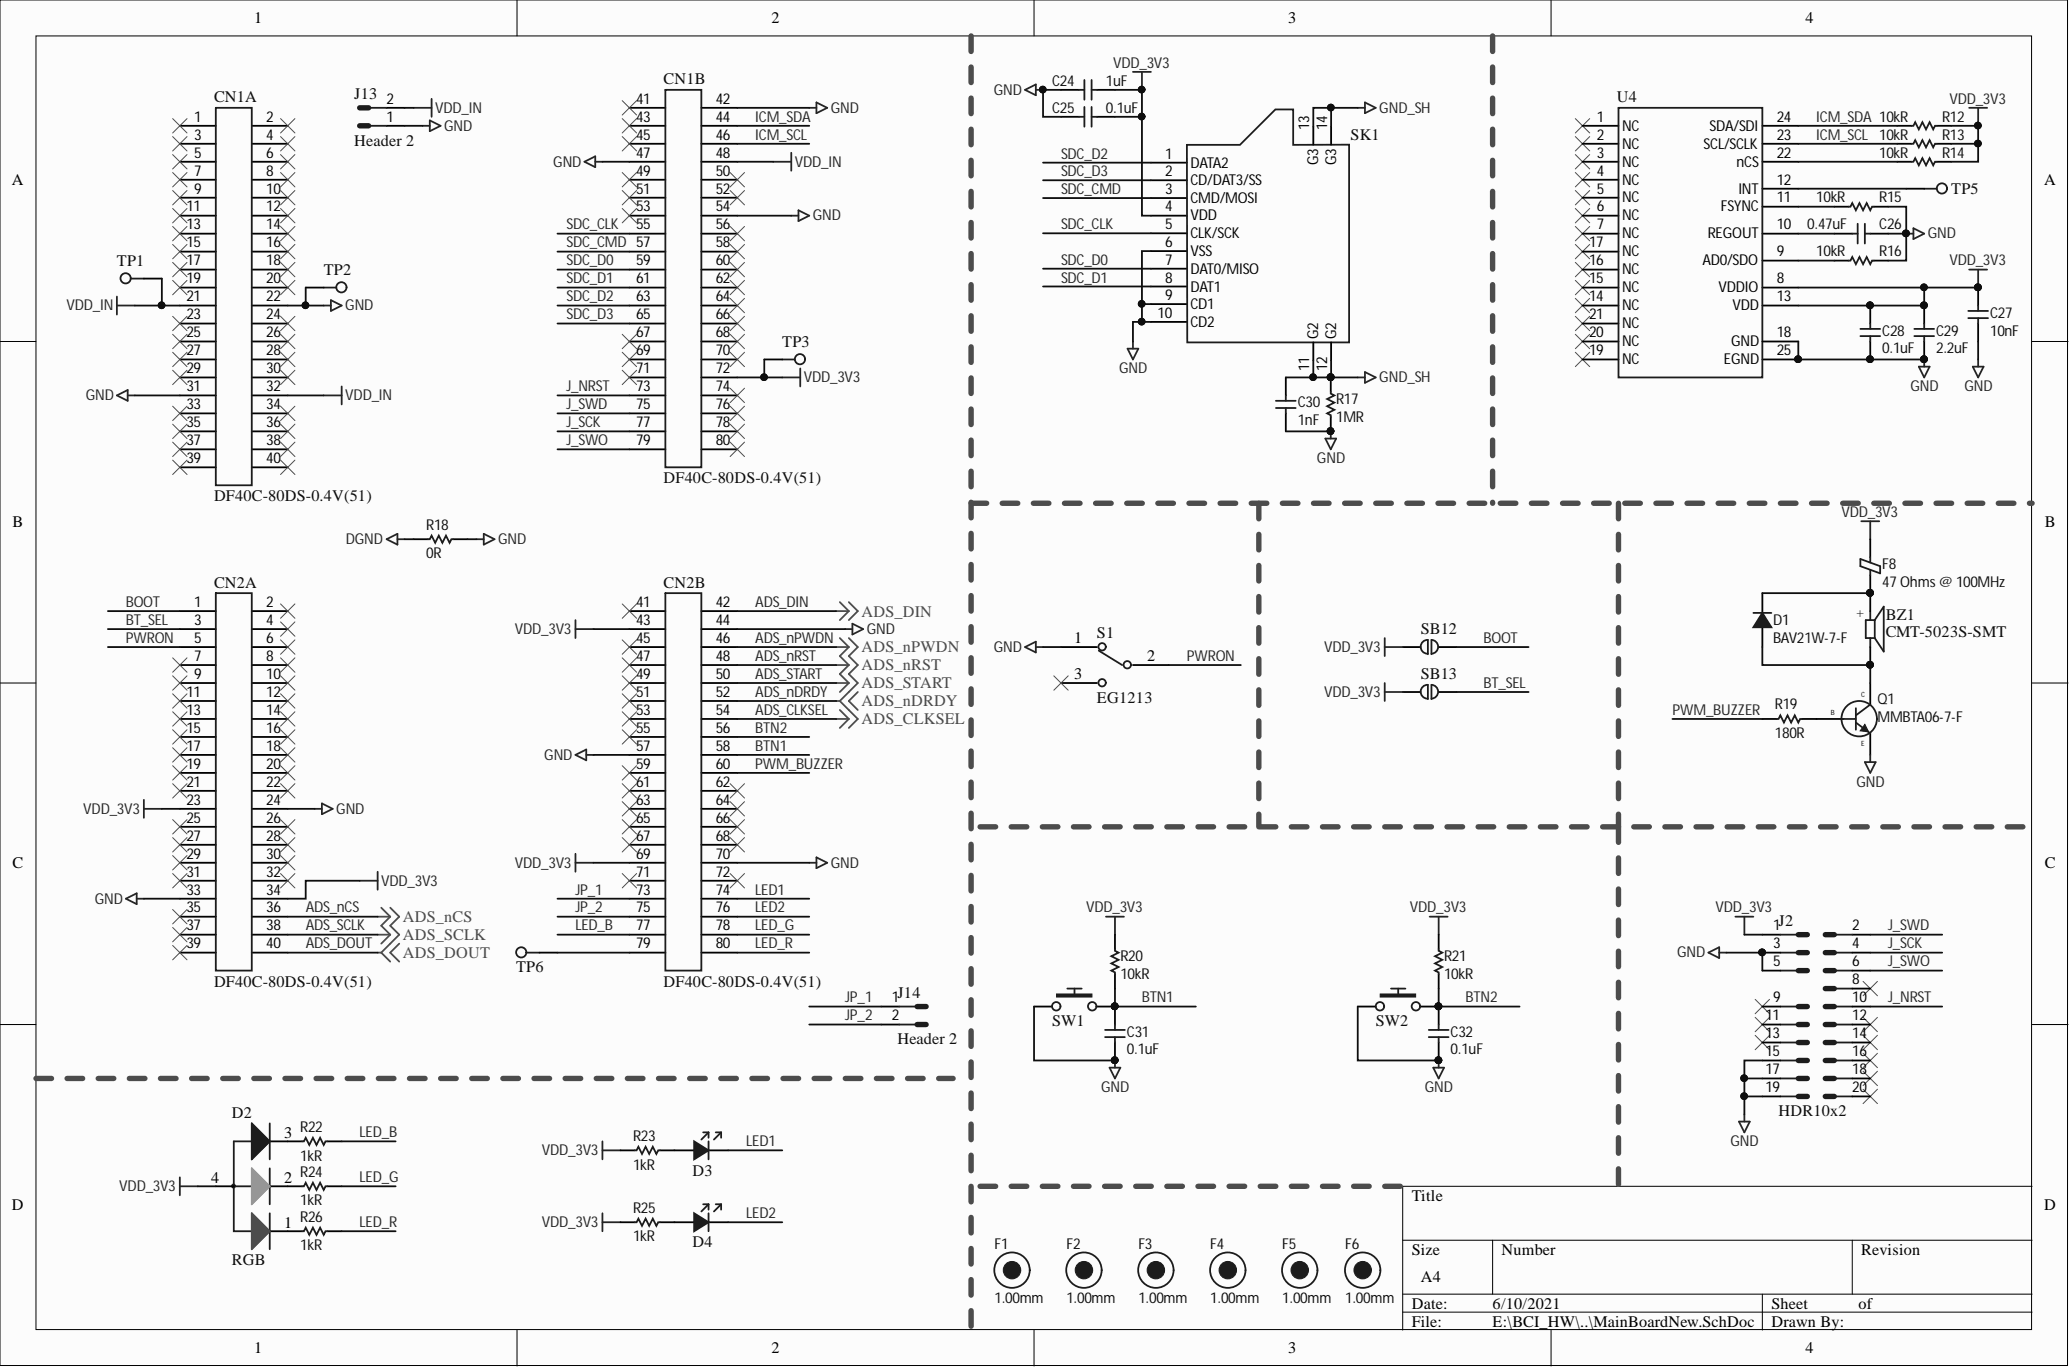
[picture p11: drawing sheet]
<svg xmlns="http://www.w3.org/2000/svg" width="292mm" height="193mm" viewBox="0 0 292 193" stroke-linecap="round" stroke-linejoin="round" font-family="sans-serif">
<defs><g id="words">
<g font-size="2.3">
<text x="35.9" y="3.3">1</text>
<text x="108.9" y="3.3">2</text>
<text x="181.8" y="3.3">3</text>
<text x="254.8" y="3.3">4</text>
<text x="1.7" y="26.1">A</text>
<text x="288.4" y="26.1">A</text>
<text x="1.8" y="74.3">B</text>
<text x="288.5" y="74.3">B</text>
<text x="151.6" y="90.8">1</text>
<text x="151.6" y="95.8">3</text>
<text x="161.9" y="93.3">2</text>
<text x="1.8" y="122.5">C</text>
<text x="288.5" y="122.5">C</text>
<text x="40.1" y="160.5">3</text>
<text x="29.8" y="166.8">4</text>
<text x="40.1" y="166.8">2</text>
<text x="1.7" y="170.6">D</text>
<text x="40.1" y="173.2">1</text>
<text x="199.2" y="169.4">Title</text>
<text x="288.4" y="170.6">D</text>
<text x="199.2" y="177">Size</text>
<text x="211.9" y="177">Number</text>
<text x="262.6" y="177">Revision</text>
<text x="199.2" y="184.6">Date:</text>
<text x="200.5" y="180.8">A4</text>
<text x="210.6" y="184.6">6/10/2021</text>
<text x="250" y="184.6">Sheet</text>
<text x="262.3" y="184.6">of</text>
<text x="35.9" y="190.9">1</text>
<text x="108.9" y="190.9">2</text>
<text x="181.8" y="190.9">3</text>
<text x="199.2" y="187.1">File:</text>
<text x="210.6" y="187.1">E:\BCI_HW\..\MainBoardNew.SchDoc</text>
<text x="250" y="187.1">Drawn By:</text>
<text x="254.8" y="190.9">4</text>
</g>
<g font-size="2.3" fill="#0e0e0e">
<text x="93.6" y="11.9">CN1B</text>
<text x="30.2" y="14.4">CN1A</text>
<text x="50" y="13.9">J13</text>
<text x="228.1" y="14.4">U4</text>
<text x="50" y="20.5">Header 2</text>
<text x="190.6" y="19.8">SK1</text>
<text x="275.3" y="27.4">TP5</text>
<text x="16.5" y="37.5">TP1</text>
<text x="45.7" y="38.8">TP2</text>
<text x="110.4" y="48.9">TP3</text>
<text x="30.2" y="70.7">DF40C-80DS-0.4V(51)</text>
<text x="93.6" y="68.2">DF40C-80DS-0.4V(51)</text>
<text x="30.2" y="82.9">CN2A</text>
<text x="93.6" y="82.9">CN2B</text>
<text x="200.5" y="89.5">SB12</text>
<text x="266.1" y="87.4">BZ1</text>
<text x="266.1" y="89.9">CMT-5023S-SMT</text>
<text x="154.8" y="90">S1</text>
<text x="200.5" y="95.8">SB13</text>
<text x="154.8" y="99.1">EG1213</text>
<text x="251" y="130.6">J2</text>
<text x="72.8" y="137.2">TP6</text>
<text x="30.2" y="139.2">DF40C-80DS-0.4V(51)</text>
<text x="93.6" y="139.2">DF40C-80DS-0.4V(51)</text>
<text x="126.6" y="140.7">J14</text>
<text x="126.6" y="147.3">Header 2</text>
<text x="148.5" y="144.8">SW1</text>
<text x="194.1" y="144.8">SW2</text>
<text x="32.7" y="157.7">D2</text>
<text x="251" y="157.5">HDR10x2</text>
<text x="97.7" y="165.8">D3</text>
<text x="32.7" y="178.5">RGB</text>
<text x="97.7" y="176">D4</text>
</g>
<g font-size="2.3" fill="#4c4c4c">
<text x="121.6" y="87">ADS_DIN</text>
<text x="121.6" y="92">ADS_nPWDN</text>
<text x="121.6" y="94.6">ADS_nRST</text>
<text x="121.6" y="97.1">ADS_START</text>
<text x="121.6" y="99.6">ADS_nDRDY</text>
<text x="121.6" y="102.2">ADS_CLKSEL</text>
<text x="56.8" y="130.1">ADS_nCS</text>
<text x="56.8" y="132.6">ADS_SCLK</text>
<text x="56.8" y="135.1">ADS_DOUT</text>
</g>
<g font-size="2.1" fill="#262626">
<text x="157.1" y="9.5">VDD_3V3</text>
<text x="61.4" y="15.9">VDD_IN</text>
<text x="106.6" y="17.2">ICM_SDA</text>
<text x="117.2" y="15.9">GND</text>
<text x="140.2" y="13.4">GND</text>
<text x="194.6" y="15.9">GND_SH</text>
<text x="256.3" y="17.2">ICM_SDA 10kR</text>
<text x="275.1" y="14.6">VDD_3V3</text>
<text x="62.7" y="18.4">GND</text>
<text x="78.1" y="23.5">GND</text>
<text x="106.6" y="19.7">ICM_SCL</text>
<text x="112.2" y="23.5">VDD_IN</text>
<text x="149.7" y="22.4">SDC_D2</text>
<text x="256.3" y="19.7">ICM_SCL 10kR</text>
<text x="149.7" y="24.8">SDC_D3</text>
<text x="149.7" y="27.4">SDC_CMD</text>
<text x="79.9" y="32.4">SDC_CLK</text>
<text x="79.9" y="34.9">SDC_CMD 57</text>
<text x="114.7" y="31.1">GND</text>
<text x="149.7" y="32.4">SDC_CLK</text>
<text x="272" y="33.6">GND</text>
<text x="79.9" y="37.4">SDC_D0</text>
<text x="79.9" y="40">SDC_D1</text>
<text x="149.7" y="37.4">SDC_D0</text>
<text x="149.7" y="39.9">SDC_D1</text>
<text x="275.1" y="37.4">VDD_3V3</text>
<text x="9.4" y="43.8">VDD_IN</text>
<text x="48.7" y="43.8">GND</text>
<text x="79.9" y="42.5">SDC_D2</text>
<text x="79.9" y="45">SDC_D3</text>
<text x="113.4" y="53.9">VDD_3V3</text>
<text x="157.9" y="52.7">GND</text>
<text x="194.6" y="53.9">GND_SH</text>
<text x="12.1" y="56.5">GND</text>
<text x="48.7" y="56.5">VDD_IN</text>
<text x="79.9" y="55.2">J_NRST</text>
<text x="79.9" y="57.7">J_SWD</text>
<text x="269.6" y="55.2">GND</text>
<text x="277.2" y="55.2">GND</text>
<text x="79.9" y="60.3">J_SCK</text>
<text x="79.9" y="62.8">J_SWO</text>
<text x="185.8" y="65.3">GND</text>
<text x="48.8" y="76.7">DGND</text>
<text x="70.3" y="76.7">GND</text>
<text x="259.9" y="72.9">VDD_3V3</text>
<text x="17.8" y="88.1">BT_SEL</text>
<text x="17.8" y="85.6">BOOT</text>
<text x="72.7" y="89.4">VDD_3V3</text>
<text x="106.6" y="85.6">ADS_DIN</text>
<text x="122.3" y="89.4">GND</text>
<text x="17.8" y="90.7">PWRON</text>
<text x="106.6" y="90.7">ADS_nPWDN</text>
<text x="106.6" y="93.2">ADS_nRST</text>
<text x="106.6" y="95.8">ADS_START</text>
<text x="140.2" y="92">GND</text>
<text x="167.5" y="93.2">PWRON</text>
<text x="186.9" y="92">VDD_3V3</text>
<text x="209.4" y="90.7">BOOT</text>
<text x="106.6" y="100.8">ADS_CLKSEL</text>
<text x="106.6" y="98.3">ADS_nDRDY</text>
<text x="186.9" y="98.3">VDD_3V3</text>
<text x="209.4" y="97">BT_SEL</text>
<text x="236" y="100.8">PWM_BUZZER</text>
<text x="76.8" y="107.2">GND</text>
<text x="106.6" y="103.4">BTN2</text>
<text x="106.6" y="105.9">BTN1</text>
<text x="106.6" y="108.4">PWM_BUZZER</text>
<text x="262" y="111">GND</text>
<text x="11.8" y="114.8">VDD_3V3</text>
<text x="47.5" y="114.8">GND</text>
<text x="53.8" y="124.9">VDD_3V3</text>
<text x="72.7" y="122.4">VDD_3V3</text>
<text x="117.2" y="122.4">GND</text>
<text x="13.4" y="127.4">GND</text>
<text x="43.1" y="131.3">ADS_SCLK</text>
<text x="43.1" y="128.7">ADS_nCS</text>
<text x="81.2" y="131.3">LED_B</text>
<text x="81.2" y="126.2">JP_1</text>
<text x="81.2" y="128.7">JP_2</text>
<text x="106.6" y="126.2">LED1</text>
<text x="106.6" y="128.7">LED2</text>
<text x="106.6" y="131.3">LED_G</text>
<text x="153.3" y="128.7">VDD_3V3</text>
<text x="199" y="128.7">VDD_3V3</text>
<text x="242.1" y="128.7">VDD_3V3</text>
<text x="266.5" y="131.3">J_SWD</text>
<text x="43.1" y="133.8">ADS_DOUT</text>
<text x="106.6" y="133.8">LED_R</text>
<text x="236.7" y="135.1">GND</text>
<text x="266.5" y="136.3">J_SWO</text>
<text x="266.5" y="133.8">J_SCK</text>
<text x="119.3" y="141.4">JP_1</text>
<text x="119.3" y="143.9">JP_2</text>
<text x="161.1" y="141.4">BTN1</text>
<text x="206.8" y="141.4">BTN2</text>
<text x="266.5" y="141.4">J_NRST</text>
<text x="155.4" y="154.1">GND</text>
<text x="201.1" y="154.1">GND</text>
<text x="50.8" y="160.4">LED_B</text>
<text x="105.3" y="161.7">LED1</text>
<text x="244.2" y="161.7">GND</text>
<text x="50.8" y="166.7">LED_G</text>
<text x="76.5" y="162.9">VDD_3V3</text>
<text x="16.8" y="168">VDD_3V3</text>
<text x="50.8" y="173.1">LED_R</text>
<text x="76.5" y="173.1">VDD_3V3</text>
<text x="105.3" y="171.8">LED2</text>
</g>
<g font-size="2.1">
<text x="27.4" y="17.2">1</text>
<text x="37.6" y="17.2">2</text>
<text x="54.6" y="17.2">1</text>
<text x="54.6" y="14.6">2</text>
<text x="89.7" y="14.6">41</text>
<text x="89.7" y="17.2">43</text>
<text x="101" y="14.6">42</text>
<text x="101" y="17.2">44</text>
<text x="225.3" y="17.2">1</text>
<text x="250.7" y="17.2">24</text>
<text x="27.4" y="19.7">3</text>
<text x="27.4" y="22.2">5</text>
<text x="37.6" y="19.7">4</text>
<text x="37.6" y="22.2">6</text>
<text x="89.7" y="19.7">45</text>
<text x="89.7" y="22.2">47</text>
<text x="101" y="19.7">46</text>
<text x="101" y="22.2">48</text>
<text x="164.4" y="22.4">1</text>
<text x="168" y="23.7">DATA2</text>
<text x="184.7" y="18.3" transform="rotate(-90 184.7 18.3)">13</text>
<text x="186" y="23.2" transform="rotate(-90 186 23.2)">G3</text>
<text x="187.3" y="18.3" transform="rotate(-90 187.3 18.3)">14</text>
<text x="188.5" y="23.2" transform="rotate(-90 188.5 23.2)">G3</text>
<text x="225.3" y="19.7">2</text>
<text x="225.3" y="22.2">3</text>
<text x="228.9" y="18.4">NC</text>
<text x="228.9" y="21">NC</text>
<text x="228.9" y="23.5">NC</text>
<text x="240.4" y="21">SCL/SCLK</text>
<text x="241.2" y="18.4">SDA/SDI</text>
<text x="245.1" y="23.5">nCS</text>
<text x="250.7" y="22.2">22</text>
<text x="250.7" y="19.7">23</text>
<text x="26.3" y="29.8">11</text>
<text x="27.4" y="24.8">7</text>
<text x="27.4" y="27.3">9</text>
<text x="37.6" y="24.8">8</text>
<text x="37.6" y="27.3">10</text>
<text x="37.6" y="29.8">12</text>
<text x="89.7" y="24.8">49</text>
<text x="89.7" y="27.3">51</text>
<text x="89.7" y="29.8">53</text>
<text x="101" y="24.8">50</text>
<text x="101" y="27.3">52</text>
<text x="101" y="29.8">54</text>
<text x="164.4" y="24.8">2</text>
<text x="164.4" y="27.4">3</text>
<text x="164.4" y="29.8">4</text>
<text x="168" y="26.1">CD/DAT3/SS</text>
<text x="168" y="28.6">CMD/MOSI</text>
<text x="225.3" y="24.8">4</text>
<text x="225.3" y="27.3">5</text>
<text x="225.3" y="29.8">6</text>
<text x="228.9" y="26">NC</text>
<text x="228.9" y="28.6">NC</text>
<text x="242.9" y="29.8">FSYNC</text>
<text x="245.3" y="27.3">INT</text>
<text x="250.7" y="28.6">11</text>
<text x="250.7" y="26">12</text>
<text x="26.3" y="32.4">13</text>
<text x="26.3" y="34.9">15</text>
<text x="37.6" y="32.4">14</text>
<text x="37.6" y="34.9">16</text>
<text x="89.7" y="32.4">55</text>
<text x="101" y="32.4">56</text>
<text x="101" y="34.9">58</text>
<text x="164.4" y="32.4">5</text>
<text x="164.4" y="34.8">6</text>
<text x="168" y="31.1">VDD</text>
<text x="168" y="33.6">CLK/SCK</text>
<text x="224.2" y="34.9">17</text>
<text x="225.3" y="32.4">7</text>
<text x="228.9" y="31.1">NC</text>
<text x="228.9" y="33.6">NC</text>
<text x="241" y="33.6">REGOUT</text>
<text x="250.7" y="32.4">10</text>
<text x="26.3" y="37.4">17</text>
<text x="26.3" y="40">19</text>
<text x="37.6" y="37.4">18</text>
<text x="37.6" y="40">20</text>
<text x="89.7" y="37.4">59</text>
<text x="89.7" y="40">61</text>
<text x="101" y="37.4">60</text>
<text x="101" y="40">62</text>
<text x="164.4" y="37.4">7</text>
<text x="164.4" y="39.9">8</text>
<text x="168" y="36.1">VSS</text>
<text x="168" y="38.6">DAT0/MISO</text>
<text x="168" y="41.2">DAT1</text>
<text x="224.2" y="40">15</text>
<text x="224.2" y="37.4">16</text>
<text x="228.9" y="41.2">NC</text>
<text x="228.9" y="38.7">NC</text>
<text x="228.9" y="36.2">NC</text>
<text x="240.2" y="37.4">AD0/SDO</text>
<text x="242.5" y="41.2">VDDIO</text>
<text x="250.7" y="40">8</text>
<text x="250.7" y="36.2">9</text>
<text x="26.3" y="42.5">21</text>
<text x="26.3" y="45">23</text>
<text x="26.3" y="47.6">25</text>
<text x="37.6" y="42.5">22</text>
<text x="37.6" y="45">24</text>
<text x="37.6" y="47.6">26</text>
<text x="89.7" y="42.5">63</text>
<text x="89.7" y="45">65</text>
<text x="89.7" y="47.6">67</text>
<text x="101" y="42.5">64</text>
<text x="101" y="45">66</text>
<text x="101" y="47.6">68</text>
<text x="163.3" y="44.9">10</text>
<text x="164.4" y="42.3">9</text>
<text x="168" y="43.6">CD1</text>
<text x="168" y="46.1">CD2</text>
<text x="186" y="47.7" transform="rotate(-90 186 47.7)">G2</text>
<text x="188.5" y="47.7" transform="rotate(-90 188.5 47.7)">G2</text>
<text x="224.2" y="42.5">14</text>
<text x="224.2" y="47.6">20</text>
<text x="224.2" y="45">21</text>
<text x="228.9" y="43.8">NC</text>
<text x="228.9" y="46.3">NC</text>
<text x="244.5" y="43.8">VDD</text>
<text x="250.7" y="42.5">13</text>
<text x="250.7" y="47.6">18</text>
<text x="26.3" y="50.1">27</text>
<text x="26.3" y="52.7">29</text>
<text x="37.6" y="50.1">28</text>
<text x="37.6" y="52.7">30</text>
<text x="89.7" y="50.1">69</text>
<text x="89.7" y="52.7">71</text>
<text x="101" y="50.1">70</text>
<text x="101" y="52.7">72</text>
<text x="184.7" y="52.4" transform="rotate(-90 184.7 52.4)">11</text>
<text x="187.3" y="52.4" transform="rotate(-90 187.3 52.4)">12</text>
<text x="224.2" y="50.1">19</text>
<text x="228.9" y="51.4">NC</text>
<text x="228.9" y="48.8">NC</text>
<text x="243.3" y="51.4">EGND</text>
<text x="244.3" y="48.8">GND</text>
<text x="250.7" y="50.1">25</text>
<text x="26.3" y="55.2">31</text>
<text x="26.3" y="57.7">33</text>
<text x="37.6" y="55.2">32</text>
<text x="37.6" y="57.7">34</text>
<text x="89.7" y="55.2">73</text>
<text x="89.7" y="57.7">75</text>
<text x="101" y="55.2">74</text>
<text x="101" y="57.7">76</text>
<text x="26.3" y="60.3">35</text>
<text x="26.3" y="62.8">37</text>
<text x="26.3" y="65.3">39</text>
<text x="37.6" y="60.3">36</text>
<text x="37.6" y="62.8">38</text>
<text x="37.6" y="65.3">40</text>
<text x="89.7" y="60.3">77</text>
<text x="89.7" y="62.8">79</text>
<text x="101" y="60.3">78</text>
<text x="101" y="62.8">80</text>
<text x="27.4" y="85.6">1</text>
<text x="27.4" y="88.1">3</text>
<text x="37.6" y="85.6">2</text>
<text x="37.6" y="88.1">4</text>
<text x="89.7" y="85.6">41</text>
<text x="89.7" y="88.1">43</text>
<text x="101" y="85.6">42</text>
<text x="101" y="88.1">44</text>
<text x="27.4" y="90.7">5</text>
<text x="27.4" y="93.2">7</text>
<text x="27.4" y="95.8">9</text>
<text x="37.6" y="90.7">6</text>
<text x="37.6" y="93.2">8</text>
<text x="37.6" y="95.8">10</text>
<text x="89.7" y="90.7">45</text>
<text x="89.7" y="93.2">47</text>
<text x="89.7" y="95.8">49</text>
<text x="101" y="90.7">46</text>
<text x="101" y="93.2">48</text>
<text x="101" y="95.8">50</text>
<text x="26.3" y="98.3">11</text>
<text x="26.3" y="100.8">13</text>
<text x="37.6" y="98.3">12</text>
<text x="37.6" y="100.8">14</text>
<text x="89.7" y="98.3">51</text>
<text x="89.7" y="100.8">53</text>
<text x="101" y="98.3">52</text>
<text x="101" y="100.8">54</text>
<text x="26.3" y="103.4">15</text>
<text x="26.3" y="105.9">17</text>
<text x="37.6" y="103.4">16</text>
<text x="37.6" y="105.9">18</text>
<text x="89.7" y="103.4">55</text>
<text x="89.7" y="105.9">57</text>
<text x="101" y="103.4">56</text>
<text x="101" y="105.9">58</text>
<text x="26.3" y="108.4">19</text>
<text x="26.3" y="111">21</text>
<text x="26.3" y="113.5">23</text>
<text x="37.6" y="108.4">20</text>
<text x="37.6" y="111">22</text>
<text x="37.6" y="113.5">24</text>
<text x="89.7" y="108.4">59</text>
<text x="89.7" y="111">61</text>
<text x="89.7" y="113.5">63</text>
<text x="101" y="108.4">60</text>
<text x="101" y="111">62</text>
<text x="101" y="113.5">64</text>
<text x="26.3" y="116">25</text>
<text x="26.3" y="118.6">27</text>
<text x="37.6" y="116">26</text>
<text x="37.6" y="118.6">28</text>
<text x="89.7" y="116">65</text>
<text x="89.7" y="118.6">67</text>
<text x="101" y="116">66</text>
<text x="101" y="118.6">68</text>
<text x="26.3" y="121.1">29</text>
<text x="26.3" y="123.6">31</text>
<text x="37.6" y="121.1">30</text>
<text x="37.6" y="123.6">32</text>
<text x="89.7" y="121.1">69</text>
<text x="89.7" y="123.6">71</text>
<text x="101" y="121.1">70</text>
<text x="101" y="123.6">72</text>
<text x="26.3" y="126.2">33</text>
<text x="26.3" y="128.7">35</text>
<text x="26.3" y="131.3">37</text>
<text x="37.6" y="126.2">34</text>
<text x="37.6" y="128.7">36</text>
<text x="37.6" y="131.3">38</text>
<text x="89.7" y="126.2">73</text>
<text x="89.7" y="128.7">75</text>
<text x="89.7" y="131.3">77</text>
<text x="101" y="126.2">74</text>
<text x="101" y="128.7">76</text>
<text x="101" y="131.3">78</text>
<text x="250.2" y="131.3">1</text>
<text x="261.4" y="131.3">2</text>
<text x="26.3" y="133.8">39</text>
<text x="37.6" y="133.8">40</text>
<text x="89.7" y="133.8">79</text>
<text x="101" y="133.8">80</text>
<text x="250.2" y="133.8">3</text>
<text x="250.2" y="136.3">5</text>
<text x="261.4" y="133.8">4</text>
<text x="261.4" y="136.3">6</text>
<text x="125.9" y="141.4">1</text>
<text x="125.9" y="143.9">2</text>
<text x="249.1" y="143.9">11</text>
<text x="250.2" y="141.4">9</text>
<text x="261.4" y="138.9">8</text>
<text x="261.4" y="141.4">10</text>
<text x="261.4" y="143.9">12</text>
<text x="249.1" y="146.5">13</text>
<text x="249.1" y="149">15</text>
<text x="261.4" y="146.5">14</text>
<text x="261.4" y="149">16</text>
<text x="249.1" y="151.5">17</text>
<text x="249.1" y="154.1">19</text>
<text x="261.4" y="151.5">18</text>
<text x="261.4" y="154.1">20</text>
</g>
<g font-size="2.1" fill="#0e0e0e">
<text x="148.5" y="12.1">C24</text>
<text x="148.5" y="15.9">C25</text>
<text x="156.1" y="12.1">1uF</text>
<text x="156.1" y="15.9">0.1uF</text>
<text x="274.1" y="17.2">R12</text>
<text x="265.2" y="22.2">10kR</text>
<text x="274.1" y="19.7">R13</text>
<text x="274.1" y="22.2">R14</text>
<text x="256.3" y="28.6">10kR</text>
<text x="265.2" y="28.6">R15</text>
<text x="255" y="32.4">0.47uF</text>
<text x="265.2" y="32.4">C26</text>
<text x="256.3" y="36.2">10kR</text>
<text x="265.2" y="36.2">R16</text>
<text x="265.6" y="47.3">C28</text>
<text x="273.2" y="47.3">C29</text>
<text x="280.8" y="44.8">C27</text>
<text x="280.8" y="47.3">10nF</text>
<text x="265.6" y="49.9">0.1uF</text>
<text x="273.2" y="49.9">2.2uF</text>
<text x="183.1" y="57.5">C30</text>
<text x="188.5" y="57">R17</text>
<text x="188.5" y="59.5">1MR</text>
<text x="183.1" y="60">1nF</text>
<text x="60.1" y="74.7">R18</text>
<text x="60.1" y="78.8">0R</text>
<text x="265.6" y="80.3">F8</text>
<text x="265.6" y="82.8">47 Ohms@ 100MHz</text>
<text x="250.2" y="88.1">D1</text>
<text x="250.2" y="90.7">BAV21W-7-F</text>
<text x="250.5" y="100.1">R19</text>
<text x="264.9" y="99.3">Q1</text>
<text x="264.9" y="101.8">MMBTA06-7-F</text>
<text x="250.5" y="104.1">180R</text>
<text x="158.1" y="135.6">R20</text>
<text x="203.8" y="135.6">R21</text>
<text x="158.1" y="138.1">10kR</text>
<text x="203.8" y="138.1">10kR</text>
<text x="159" y="146.2">C31</text>
<text x="159" y="148.7">0.1uF</text>
<text x="204.7" y="146.2">C32</text>
<text x="204.7" y="148.7">0.1uF</text>
<text x="42.4" y="159.6">R22</text>
<text x="89.3" y="160.9">R23</text>
<text x="42.4" y="163.7">1kR</text>
<text x="42.4" y="166">R24</text>
<text x="89.3" y="165">1kR</text>
<text x="42.4" y="170">1kR</text>
<text x="42.4" y="172.3">R26</text>
<text x="89.3" y="171.1">R25</text>
<text x="42.4" y="176.4">1kR</text>
<text x="89.3" y="175.1">1kR</text>
<text x="140.3" y="176.1">F1</text>
<text x="150.5" y="176.1">F2</text>
<text x="160.6" y="176.1">F3</text>
<text x="170.8" y="176.1">F4</text>
<text x="180.9" y="176.1">F5</text>
<text x="189.8" y="176.1">F6</text>
<text x="140.3" y="183.7">1.00mm</text>
<text x="150.5" y="183.7">1.00mm</text>
<text x="160.6" y="183.7">1.00mm</text>
<text x="170.8" y="183.7">1.00mm</text>
<text x="180.9" y="183.7">1.00mm</text>
<text x="189.8" y="183.7">1.00mm</text>
</g>
<text font-size="1.9" fill="#0e0e0e" x="262" y="87">+</text>
<g font-size="1">
<text x="258.3" y="100.9">B</text>
<text x="262.6" y="98.4">C</text>
<text x="262.6" y="105.2">E</text>
</g>
</g></defs>
<g fill="#fcfcfc" stroke="#000" stroke-width=".14">
<path d="M0 0h291.8v192.6h-291.8z"/>
<path d="M5.1 5.1h281.6v182.4h-281.6z"/>
</g>
<g fill="none" stroke="#000" stroke-width=".14">
<path d="M73 0v5.1M145.9 0v5.1M218.9 0v5.1M0 48.2h5.1M286.8 48.2h5M0 96.3h5.1M286.8 96.3h5M0 144.5h5.1M286.8 144.5h5M197.9 174.9h88.9M210.6 174.9v7.7M261.4 174.9v7.7"/>
<path d="M286.8 167.3h-88.9v20.3M73 187.6v5.1M145.9 187.6v5.1M197.9 182.6h88.9M197.9 185.1h88.9M218.9 187.6v5.1M248.7 182.6v5"/>
</g>
<g fill="none" stroke="#000" stroke-width=".25">
<path d="M25.4 17.7h5.1M35.5 17.7h5.1M88.8 17.7h5.1M88.8 15.2h5.1M99 17.7h5M99 15.2h5M185.3 17.9v2.5M187.8 17.9v2.5M20.3 39.3h2.5M25.4 20.3h5.1M25.4 22.8h5.1M25.4 25.4h5.1"/>
<path d="M25.4 27.9h5.1M25.4 30.4h5.1M25.4 33h5.1M25.4 35.5h5.1M25.4 38h5.1M35.5 20.3h5.1M35.5 22.8h5.1M35.5 25.4h5.1M35.5 27.9h5.1M35.5 30.4h5.1M35.5 33h5.1M35.5 35.5h5.1"/>
<path d="M35.5 38h5.1M88.8 20.3h5.1M88.8 22.8h5.1M88.8 25.4h5.1M88.8 27.9h5.1M88.8 30.4h5.1M88.8 33h5.1M88.8 35.5h5.1M88.8 38h5.1M99 20.3h5M99 22.8h5M99 25.4h5"/>
<path d="M99 27.9h5M99 30.4h5M99 33h5M99 35.5h5M99 38h5M162.4 30.4h5.1M162.4 22.9h5.1M162.4 25.4h5.1M162.4 27.9h5.1M162.4 32.9h5.1M162.4 35.4h5.1M162.4 37.9h5.1"/>
<path d="M25.4 40.6h5.1M25.4 43.1h5.1M25.4 45.6h5.1M25.4 48.2h5.1M25.4 50.7h5.1M25.4 53.2h5.1M25.4 55.8h5.1M25.4 58.3h5.1M35.5 40.6h5.1M35.5 43.1h5.1M35.5 45.6h5.1M35.5 48.2h5.1"/>
<path d="M35.5 50.7h5.1M35.5 53.2h5.1M35.5 55.8h5.1M35.5 58.3h5.1M43.1 40.6h2.6M88.8 40.6h5.1M88.8 43.1h5.1M88.8 45.6h5.1M88.8 48.2h5.1M88.8 50.7h5.1M88.8 53.2h5.1M88.8 55.8h5.1"/>
<path d="M88.8 58.3h5.1M99 40.6h5M99 43.1h5M99 45.6h5M99 48.2h5M99 50.7h5M99 53.2h5M99 55.8h5M99 58.3h5M107.8 50.7h2.6M162.4 40.4h5.1M162.4 42.9h5.1"/>
<path d="M162.4 45.4h5.1M185.3 48.3v2.5M187.8 48.3v2.5M25.4 60.8h5.1M25.4 63.4h5.1M25.4 65.9h5.1M35.5 60.8h5.1M35.5 63.4h5.1M35.5 65.9h5.1M88.8 60.8h5.1M88.8 63.4h5.1M99 60.8h5"/>
<path d="M99 63.4h5M25.4 86.2h5.1M25.4 88.7h5.1M25.4 91.3h5.1M25.4 93.8h5.1M25.4 96.3h5.1M25.4 98.9h5.1M35.5 86.2h5.1M35.5 88.7h5.1M35.5 91.3h5.1M35.5 93.8h5.1M35.5 96.3h5.1"/>
<path d="M35.5 98.9h5.1M88.8 86.2h5.1M88.8 88.7h5.1M88.8 91.3h5.1M88.8 93.8h5.1M88.8 96.3h5.1M88.8 98.9h5.1M99 86.2h5M99 88.7h5M99 91.3h5M99 93.8h5M99 96.3h5"/>
<path d="M99 98.9h5M248.7 83.7v3M248.7 88.2v3.1M263.9 83.7v2.5M263.9 91.3v2.5M25.4 101.4h5.1M25.4 104h5.1M25.4 106.5h5.1M25.4 109h5.1M25.4 111.6h5.1M25.4 114.1h5.1M25.4 116.6h5.1"/>
<path d="M25.4 119.2h5.1M35.5 101.4h5.1M35.5 104h5.1M35.5 106.5h5.1M35.5 109h5.1M35.5 111.6h5.1M35.5 114.1h5.1M35.5 116.6h5.1M35.5 119.2h5.1M88.8 101.4h5.1M88.8 104h5.1M88.8 106.5h5.1"/>
<path d="M88.8 109h5.1M88.8 111.6h5.1M88.8 114.1h5.1M88.8 116.6h5.1M88.8 119.2h5.1M99 101.4h5M99 104h5M99 106.5h5M99 109h5M99 111.6h5M99 114.1h5M99 116.6h5"/>
<path d="M99 119.2h5M25.4 121.7h5.1M25.4 124.2h5.1M25.4 126.8h5.1M25.4 129.3h5.1M25.4 131.8h5.1M25.4 134.4h5.1M35.5 121.7h5.1M35.5 124.2h5.1M35.5 126.8h5.1M35.5 129.3h5.1M35.5 131.8h5.1"/>
<path d="M35.5 134.4h5.1M88.8 121.7h5.1M88.8 124.2h5.1M88.8 126.8h5.1M88.8 129.3h5.1M88.8 131.8h5.1M88.8 134.4h5.1M99 121.7h5M99 124.2h5M99 126.8h5M99 129.3h5M99 131.8h5"/>
<path d="M99 134.4h5"/>
</g>
<g fill="none" stroke="#1c1c1c" stroke-width=".25">
<path d="M30.5 15.2h5v53.3h-5zM93.9 12.7h5.1v53.2h-5.1zM18.5 39.3h1.8M167.5 20.4h7.5l5-5h2.5v5h7.9v27.9h-22.9zM45.7 40.6h1.8M110.4 50.7h1.8M30.5 83.7h5v53.2h-5zM93.9 83.7h5.1v53.2h-5.1zM263.9 86.2v1.3M263.9 90v1.3M264.5 87.5h-1.2v2.5h1.2M264.5 87.5v2.5"/>
<path d="M264.5 87.5l1.3-1.9v6.3l-1.3-1.9"/>
<circle cx="17.7" cy="39.3" r=".72"/>
<circle cx="48.2" cy="40.5" r=".72"/>
<circle cx="112.9" cy="50.7" r=".72"/>
</g>
<g fill="none" stroke="#262626" stroke-width=".25">
<path d="M114.2 15.2h1M115.2 14.4l1.5 .8-1.5 .8zM144.6 12.7l1.6-.8v1.5zM146.2 12.7h1M159.9 10.1h2.5M161.1 10.1v2.6M191.6 15.2h1M192.6 14.4l1.5 .8-1.5 .8zM277.9 15.2h2.5M279.1 15.2v2.5M82.5 22.8l1.5-.7v1.5zM84 22.8h1"/>
<path d="M111.7 30.4h1M112.7 29.7l1.5 .7-1.5 .8zM269 33h1M270 32.2l1.5 .8-1.5 .7zM277.9 38h2.5M279.1 38v2.6M16.5 41.8v2.6M16.5 43.1h2.5M16.5 55.8l1.5-.8v1.5zM18 55.8h1M45.7 43.1h1M45.7 55.8h2.5"/>
<path d="M46.7 42.3l1.5 .8-1.5 .8zM48.2 54.5v2.5M110.4 53.2h2.5M112.9 52v2.5M159.1 49.2h1.5l-.7 1.5zM159.9 48.2v1M191.6 53.2h1M192.6 52.5l1.5 .7-1.5 .8zM270.8 51.7h1.5l-.8 1.5zM271.5 50.7v1M278.4 51.7h1.5l-.8 1.5zM279.1 50.7v1"/>
<path d="M54.6 76.1l1.5-.8v1.5zM56.1 76.1h1M67.2 76.1h1.1M68.3 75.3l1.5 .8-1.5 .7zM187 61.9h1.5l-.7 1.5zM187.8 60.8v1.1M81.2 88.7h2.5M81.2 87.5v2.5M119.3 88.7h1M120.3 88l1.5 .7-1.5 .8zM20.3 112.8v2.6M20.3 114.1h2.5"/>
<path d="M81.2 106.5l1.5-.8v1.5zM82.7 106.5h1M17.8 126.8l1.5-.8v1.5zM19.3 126.8h1M50.8 124.2h2.5M53.3 123v2.5M81.2 121.7h2.5M81.2 120.4v2.6M114.2 121.7h1M115.2 120.9l1.5 .8-1.5 .8z"/>
</g>
<g fill="none" stroke="#4c4c4c" stroke-width=".14">
<path d="M24.4 16.7l2 2.1M24.4 19.3l2 2M26.4 16.7l-2 2.1M26.4 19.3l-2 2M39.6 16.7l2 2.1M39.6 19.3l2 2M41.6 19.3l-2 2M41.6 16.7l-2 2.1M87.8 14.2l2 2M87.8 16.7l2 2.1M87.8 19.3l2 2M89.8 14.2l-2 2"/>
<path d="M89.8 16.7l-2 2.1M89.8 19.3l-2 2M222.3 16.7l2 2.1M222.3 19.3l2 2M224.3 16.7l-2 2.1M224.3 19.3l-2 2M24.4 21.8l2 2M24.4 24.3l2 2.1M24.4 26.9l2 2M24.4 29.4l2 2M24.4 31.9l2 2.1M24.4 34.5l2 2"/>
<path d="M24.4 37l2 2M24.4 39.6l2 2M26.4 21.8l-2 2M26.4 24.3l-2 2.1M26.4 26.9l-2 2M26.4 29.4l-2 2M26.4 31.9l-2 2.1M26.4 34.5l-2 2M26.4 37l-2 2M26.4 39.6l-2 2M39.6 31.9l2 2.1M39.6 34.5l2 2"/>
<path d="M39.6 37l2 2M39.6 39.6l2 2M39.6 21.8l2 2M39.6 24.3l2 2.1M39.6 26.9l2 2M39.6 29.4l2 2M41.6 21.8l-2 2M41.6 24.3l-2 2.1M41.6 31.9l-2 2.1M41.6 34.5l-2 2M41.6 37l-2 2M41.6 39.6l-2 2"/>
<path d="M41.6 26.9l-2 2M41.6 29.4l-2 2M87.8 24.3l2 2.1M87.8 26.9l2 2M87.8 29.4l2 2M89.8 24.3l-2 2.1M89.8 26.9l-2 2M89.8 29.4l-2 2M103 31.9l2.1 2.1M103 34.5l2.1 2M103 37l2.1 2M103 39.6l2.1 2"/>
<path d="M103 24.3l2.1 2.1M103 26.9l2.1 2M105.1 31.9l-2.1 2.1M105.1 34.5l-2.1 2M105.1 37l-2.1 2M105.1 39.6l-2.1 2M105.1 24.3l-2.1 2.1M105.1 26.9l-2.1 2M222.3 21.8l2 2M222.3 24.3l2 2.1M222.3 26.9l2 2M222.3 29.4l2 2"/>
<path d="M222.3 31.9l2 2.1M222.3 34.5l2 2M222.3 37l2 2M222.3 39.6l2 2M224.3 21.8l-2 2M224.3 24.3l-2 2.1M224.3 26.9l-2 2M224.3 29.4l-2 2M224.3 31.9l-2 2.1M224.3 34.5l-2 2M224.3 37l-2 2M224.3 39.6l-2 2"/>
<path d="M24.4 44.6l2 2.1M24.4 47.2l2 2M24.4 49.7l2 2M24.4 52.2l2 2.1M24.4 57.3l2 2M24.4 59.8l2 2.1M26.4 44.6l-2 2.1M26.4 47.2l-2 2M26.4 49.7l-2 2M26.4 52.2l-2 2.1M26.4 57.3l-2 2M26.4 59.8l-2 2.1"/>
<path d="M39.6 44.6l2 2.1M39.6 47.2l2 2M39.6 49.7l2 2M39.6 57.3l2 2M39.6 59.8l2 2.1M39.6 52.2l2 2.1M41.6 47.2l-2 2M41.6 49.7l-2 2M41.6 57.3l-2 2M41.6 59.8l-2 2.1M41.6 44.6l-2 2.1M41.6 52.2l-2 2.1"/>
<path d="M87.8 47.2l2 2M87.8 49.7l2 2M87.8 52.2l2 2.1M89.8 47.2l-2 2M89.8 49.7l-2 2M89.8 52.2l-2 2.1M103 44.6l2.1 2.1M103 54.8l2.1 2M103 57.3l2.1 2M103 59.8l2.1 2.1M103 42.1l2.1 2M103 47.2l2.1 2"/>
<path d="M103 49.7l2.1 2M105.1 54.8l-2.1 2M105.1 57.3l-2.1 2M105.1 59.8l-2.1 2.1M105.1 42.1l-2.1 2M105.1 44.6l-2.1 2.1M105.1 47.2l-2.1 2M105.1 49.7l-2.1 2M222.3 44.6l2 2.1M222.3 42.1l2 2M222.3 49.7l2 2M222.3 47.2l2 2"/>
<path d="M224.3 44.6l-2 2.1M224.3 42.1l-2 2M224.3 49.7l-2 2M224.3 47.2l-2 2M24.4 62.4l2 2M24.4 64.9l2 2M26.4 62.4l-2 2M26.4 64.9l-2 2M39.6 64.9l2 2M39.6 62.4l2 2M41.6 62.4l-2 2M41.6 64.9l-2 2"/>
<path d="M103 62.4l2.1 2M105.1 62.4l-2.1 2M24.4 95.3l2 2.1M24.4 97.9l2 2M24.4 92.8l2 2M26.4 95.3l-2 2.1M26.4 97.9l-2 2M26.4 92.8l-2 2M39.6 87.7l2 2.1M39.6 90.3l2 2M39.6 92.8l2 2M39.6 95.3l2 2.1"/>
<path d="M39.6 85.2l2 2M39.6 97.9l2 2M41.6 87.7l-2 2.1M41.6 90.3l-2 2M41.6 92.8l-2 2M41.6 95.3l-2 2.1M41.6 85.2l-2 2M41.6 97.9l-2 2M87.8 92.8l2 2M87.8 95.3l2 2.1M87.8 97.9l2 2M87.8 90.3l2 2"/>
<path d="M87.8 85.2l2 2M89.8 92.8l-2 2M89.8 95.3l-2 2.1M89.8 97.9l-2 2M89.8 90.3l-2 2M89.8 85.2l-2 2M24.4 100.4l2 2M24.4 102.9l2 2.1M24.4 105.5l2 2M24.4 108l2 2M24.4 110.5l2 2.1M24.4 115.6l2 2"/>
<path d="M24.4 118.2l2 2M26.4 100.4l-2 2M26.4 102.9l-2 2.1M26.4 105.5l-2 2M26.4 108l-2 2M26.4 110.5l-2 2.1M26.4 115.6l-2 2M26.4 118.2l-2 2M39.6 115.6l2 2M39.6 118.2l2 2M39.6 100.4l2 2M39.6 102.9l2 2.1"/>
<path d="M39.6 105.5l2 2M39.6 108l2 2M41.6 100.4l-2 2M41.6 102.9l-2 2.1M41.6 105.5l-2 2M41.6 108l-2 2M41.6 115.6l-2 2M41.6 118.2l-2 2M87.8 100.4l2 2M87.8 102.9l2 2.1M87.8 108l2 2M87.8 110.5l2 2.1"/>
<path d="M87.8 113.1l2 2M87.8 115.6l2 2M87.8 118.2l2 2M89.8 108l-2 2M89.8 110.5l-2 2.1M89.8 113.1l-2 2M89.8 115.6l-2 2M89.8 118.2l-2 2M89.8 100.4l-2 2M89.8 102.9l-2 2.1M103 110.5l2.1 2.1M103 113.1l2.1 2"/>
<path d="M103 115.6l2.1 2M103 118.2l2.1 2M105.1 110.5l-2.1 2.1M105.1 113.1l-2.1 2M105.1 115.6l-2.1 2M105.1 118.2l-2.1 2M24.4 120.7l2 2M24.4 128.3l2 2M24.4 130.8l2 2.1M24.4 133.4l2 2M24.4 123.2l2 2.1M26.4 120.7l-2 2"/>
<path d="M26.4 128.3l-2 2M26.4 130.8l-2 2.1M26.4 133.4l-2 2M26.4 123.2l-2 2.1M39.6 120.7l2 2M39.6 123.2l2 2.1M41.6 120.7l-2 2M41.6 123.2l-2 2.1M87.8 123.2l2 2.1M89.8 123.2l-2 2.1M103 123.2l2.1 2.1M105.1 123.2l-2.1 2.1"/>
</g>
<g fill="#0e0e0e" stroke="#0e0e0e" stroke-width=".14">
<circle cx="279.1" cy="40.5" r=".47"/>
<circle cx="271.5" cy="50.7" r=".47"/>
<circle cx="269" cy="32.9" r=".47"/>
<circle cx="279.1" cy="17.7" r=".47"/>
<circle cx="161.1" cy="12.6" r=".47"/>
<circle cx="147.1" cy="12.6" r=".47"/>
<circle cx="187.7" cy="60.8" r=".47"/>
<circle cx="263.9" cy="83.6" r=".47"/>
<circle cx="263.9" cy="93.8" r=".47"/>
</g>
<path d="M248.7 86.5l1.3 2h-2.6z" fill="#1c1c1c"/>
<path d="M247.4 86.5h2.6M248.7 86.5l1.3 2h-2.6zM248.7 86.5v2" fill="none" stroke="#1c1c1c" stroke-width=".25"/>
<path d="M263.9 96.3v3.1M256.3 101.4h3.8M263.9 103.4v3.1" fill="none" stroke="#000" stroke-width=".25"/>
<path d="M263.2 102.2l.5 1-1.2-.1z" fill="#1c1c1c"/>
<path d="M263.2 102.2l.5 1-1.2-.1z" fill="none" stroke="#1c1c1c" stroke-width=".14"/>
<g fill="none" stroke="#1c1c1c" stroke-width=".25">
<path d="M155 91.8l3.3 2M201.5 92.2a.98 .98 0 0 1-1-1 .98 .98 0 0 1 1-.9v2M201.5 98.6a.98 .98 0 0 1-1-1 .98 .98 0 0 1 1-1v2M202 92.2a.98 .98 0 0 0 .9-1 .98 .98 0 0 0-.9-.9v2M202 98.6a.98 .98 0 0 0 .9-1 .98 .98 0 0 0-.9-1v2M261.9 99.9v3M263.9 99.4l-2 1.5M259.9 101.4h2M261.9 101.9l2 1.5M150.6 139.4h2M151.6 139.4v1.1M196.3 139.4h2"/>
<path d="M197.3 139.4v1.1M99.2 159.7h.8M100 159.7v.8M100 159.7l-1 1M101 159.7h.8M101.8 159.7l-1.1 1M101.8 159.7v.8M100 161v2.5"/>
<circle cx="155.5" cy="91.2" r=".52"/>
<circle cx="155.5" cy="96.3" r=".52"/>
<circle cx="159.1" cy="93.8" r=".52"/>
<circle cx="262.4" cy="101.4" r="2.5"/>
<circle cx="149" cy="141.9" r=".6"/>
<circle cx="154.1" cy="141.9" r=".6"/>
<circle cx="194.7" cy="141.9" r=".6"/>
<circle cx="199.8" cy="141.9" r=".6"/>
</g>
<g fill="none" stroke="#262626" stroke-width=".25">
<path d="M144.6 91.3l1.6-.8v1.5zM146.2 91.3h1M195.4 90v2.5M195.4 96.3v2.6M195.4 91.3h2.5M195.4 97.6h2.5M263.2 107.5h1.5l-.8 1.5zM263.9 106.5v1M156.1 129.3h2.5M157.3 129.3v2.5M201.7 129.3h2.6M203 129.3v2.5"/>
<path d="M156.6 150.6h1.5l-.8 1.5zM157.3 149.6v1M202.2 150.6h1.6l-.8 1.5zM203 149.6v1"/>
</g>
<g fill="none" stroke="#000" stroke-width=".25">
<path d="M149.7 91.3h5.1M149.7 96.3h5.1M159.9 93.8h5M197.9 91.3h2.6M197.9 97.6h2.6M203 91.3h2.5M203 97.6h2.5M145.9 142h2.6M154.8 142h2.5M191.6 142h2.5M200.5 142h2.5M95.2 162.3h3"/>
<path d="M99.7 162.3h3.1"/>
</g>
<path d="M148.7 95.3l2 2.1M150.7 95.3l-2 2.1" fill="none" stroke="#4c4c4c" stroke-width=".14"/>
<g fill="#0e0e0e" stroke="#0e0e0e" stroke-width=".14">
<circle cx="157.3" cy="141.9" r=".47"/>
<circle cx="157.3" cy="149.6" r=".47"/>
<circle cx="203" cy="141.9" r=".47"/>
<circle cx="203" cy="149.6" r=".47"/>
</g>
<g fill="#1c1c1c" stroke="#1c1c1c" stroke-width=".14">
<path d="M149.1 140.2h5v.4h-5z"/>
<path d="M194.8 140.2h5v.4h-5z"/>
</g>
<path d="M98 162.3h2" fill="none" stroke="#3c3c3c" stroke-width=".25"/>
<path d="M98 161l2 1.3-2 1.2z" fill="#1c1c1c"/>
<path d="M33 161v12.7h2.5M33 167.3h2.5M98 161l2 1.3-2 1.2z" fill="none" stroke="#1c1c1c" stroke-width=".25"/>
<path d="M35.5 158.5l2.6 2.5-2.6 2.5z" fill="#1c1c1c"/>
<path d="M35.5 158.5l2.6 2.5-2.6 2.5z" fill="none" stroke="#1c1c1c" stroke-width=".14"/>
<g fill="none" stroke="#1c1c1c" stroke-width=".25">
<path d="M35.5 158.5l2.6 2.5-2.6 2.5zM38.1 158.5v5M38.1 164.8v5.1M38.1 171.1v5.1"/>
<circle cx="33" cy="167.3" r=".22"/>
</g>
<path d="M30.5 167.3h2.5M38.1 161h2.5M38.1 167.3h2.5M38.1 173.7h2.5" fill="none" stroke="#000" stroke-width=".25"/>
<path d="M35.5 164.8l2.6 2.5-2.6 2.6z" fill="none" stroke="#969696" stroke-width=".25"/>
<path d="M35.5 171.1l2.6 2.6-2.6 2.5z" fill="none" stroke="#4c4c4c" stroke-width=".25"/>
<path d="M35.5 164.8l2.6 2.5-2.6 2.6z" fill="#969696"/>
<path d="M35.5 164.8l2.6 2.5-2.6 2.6z" fill="none" stroke="#969696" stroke-width=".14"/>
<path d="M35.5 171.1l2.6 2.6-2.6 2.5z" fill="#4c4c4c"/>
<path d="M35.5 171.1l2.6 2.6-2.6 2.5z" fill="none" stroke="#4c4c4c" stroke-width=".14"/>
<path d="M33 161h2.5M99.2 169.9h.8M100 169.9v.7M100 171.1v2.6M100 169.9l-1 1M101 169.9h.8M101.8 169.9l-1.1 1M101.8 169.9v.7" fill="none" stroke="#1c1c1c" stroke-width=".25"/>
<path d="M95.2 172.4h3M99.7 172.4h3.1" fill="none" stroke="#000" stroke-width=".25"/>
<path d="M98 172.4h2" fill="none" stroke="#3c3c3c" stroke-width=".25"/>
<path d="M98 171.1l2 1.3-2 1.3z" fill="#1c1c1c"/>
<g fill="none" stroke="#1c1c1c" stroke-width=".25">
<path d="M52 17.7h2.6M52 15.2h2.6M152.3 12.7h.7M152.3 16.5h.7M153 11.3v2.8M153 15.1v2.8M154 11.3v2.8M154 15.1v2.8M154 12.7h.8M154 16.5h.8M228.4 15.2h20.3v38h-20.3zM269.8 17.7h.2l.3-.5 .5 1.1 .5-1.1 .5 1.1 .5-1.1 .5 1.1 .2-.6h.3"/>
<path d="M260.9 29.2h.2l.3-.6 .5 1.1 .5-1.1 .5 1.1 .5-1.1 .5 1.1 .3-.5h.2M260.9 36.8h.2l.3-.5 .5 1 .5-1 .5 1 .5-1 .5 1 .3-.5h.2M261.4 33h.7M262.1 31.6v2.8M263.2 31.6v2.8M263.2 33h.7M269.8 20.3h.2l.3-.5 .5 1 .5-1 .5 1 .5-1 .5 1 .2-.5h.3M269.8 22.8h.2l.3-.5 .5 1 .5-1 .5 1 .5-1 .5 1 .2-.5h.3M271.5 26.6h1.8M180 56.5h2.8M180 57.6h2.8M181.4 55.8v.7"/>
<path d="M181.4 57.6v.7M187.8 55.3v.2l.5 .3-1 .5 1 .5-1 .5 1 .5-1 .5 .5 .3v.2M262.5 47.4h2.8M262.5 46.4h2.8M263.9 45.6v.8M263.9 47.4v.8M270.1 47.4h2.8M270.1 46.4h2.8M271.5 45.6v.8M271.5 47.4v.8M277.7 43.9h2.8M277.7 44.9h2.8"/>
<path d="M279.1 43.1v.8M279.1 44.9v.7M60.4 76.1h.2l.3-.5 .5 1 .5-1 .5 1 .5-1 .5 1 .3-.5h.2M262.5 78.9l2.8 1v1l-2.8-1zM263.9 78.6v.8M263.9 80.4v.7M250.7 101.4h.3l.2-.5 .5 1 .5-1 .5 1 .6-1 .5 1 .2-.5h.3M74.4 134.4h1.7M157.3 133.9v.2l.5 .3-1 .5 1 .5-1 .5 1 .5-1 .5 .5 .3v.2M203 133.9v.2l.5 .3-1 .5 1 .5-1 .5 1 .5-1 .5 .5 .3v.2M251.2 131.8h2.6M251.2 134.4h2.6"/>
<path d="M251.2 136.9h2.6M258.8 131.8h2.6M258.8 134.4h2.6M258.8 136.9h2.6M258.8 139.4h2.6M126.9 142h2.5M126.9 144.5h2.5M155.9 145.3h2.8M155.9 146.3h2.8M157.3 144.5v.8M157.3 146.3v.8M201.6 145.3h2.8"/>
<path d="M201.6 146.3h2.8M203 144.5v.8M203 146.3v.8M251.2 142h2.6M251.2 144.5h2.6M251.2 147.1h2.6M251.2 149.6h2.6M251.2 152.1h2.6M251.2 154.7h2.6M258.8 142h2.6M258.8 144.5h2.6M258.8 147.1h2.6"/>
<path d="M258.8 149.6h2.6M258.8 152.1h2.6M258.8 154.7h2.6M42.6 161h.3l.2-.5 .5 1 .6-1 .5 1 .5-1 .5 1 .2-.5h.3M42.6 167.3h.3l.2-.5 .5 1 .6-1 .5 1 .5-1 .5 1 .2-.5h.3M42.6 173.7h.3l.2-.5 .5 1 .6-1 .5 1 .5-1 .5 1 .2-.5h.3M89.6 162.3h.2l.3-.5 .5 1 .5-1 .5 1 .5-1 .5 1 .3-.5h.2M89.6 172.4h.2l.3-.5 .5 1 .5-1 .5 1 .5-1 .5 1 .3-.5h.2M98 171.1l2 1.3-2 1.3z"/>
<circle cx="274" cy="26.6" r=".72"/>
<circle cx="73.6" cy="134.3" r=".72"/>
<circle cx="142.8" cy="179.2" r="2.5"/>
<circle cx="153" cy="179.2" r="2.5"/>
<circle cx="163.1" cy="179.2" r="2.5"/>
<circle cx="173.3" cy="179.2" r="2.5"/>
<circle cx="183.4" cy="179.2" r="2.5"/>
<circle cx="192.3" cy="179.2" r="2.5"/>
</g>
<g fill="none" stroke="#262626" stroke-width=".25">
<path d="M58.4 15.2h2.5M59.6 17.7h1M60.6 17l1.6 .7-1.6 .8zM60.9 13.9v2.6M109.1 22.8h2.6M111.7 21.5v2.6M262.6 73.5h2.6M263.9 73.5v2.6M44.4 114.1h1M45.4 113.3l1.5 .8-1.5 .8zM241.1 134.4l1.5-.8v1.5zM242.6 134.4h1"/>
<path d="M244.9 129.3h2.5M246.2 129.3v2.5M245.4 158.2h1.5l-.7 1.5zM246.2 157.2v1M25.4 166.1v2.5M25.4 167.3h2.5M85 161v2.5M85 171.1v2.6M85 172.4h2.5M85 162.3h2.5"/>
</g>
<path d="M137 5.1v182.5M210.6 5.1v65.9M137 71h149.8M177.6 71v45.6M228.4 71v45.6M138.3 116.6h148.5M228.4 116.6v50.7M5.1 152.1h129.4M138.3 167.3h59.6" fill="none" stroke="#4c4c4c" stroke-width=".76" stroke-dasharray="2.2 2.2"/>
<g fill="#1c1c1c" stroke="#1c1c1c" stroke-width=".14">
<circle cx="153" cy="179.2" r="1.23"/>
<circle cx="173.3" cy="179.2" r="1.23"/>
<circle cx="192.3" cy="179.2" r="1.23"/>
<circle cx="142.8" cy="179.2" r="1.23"/>
<circle cx="163.1" cy="179.2" r="1.23"/>
<circle cx="183.4" cy="179.2" r="1.23"/>
</g>
<g fill="none" stroke="#4c4c4c" stroke-width=".25">
<path d="M118 86.2h1.8M118 91.3h1.8M118 93.8h1.8M118 96.3h1.8M118 98.9h.5M118.5 84.9l1.3 1.3M118.5 90l1.3 1.3M118.5 98.9l2.5 2.5-1.2 1.3M119.8 86.2l-1.3 1.3M119.8 84.9l1.2 1.3-1.2 1.3M119.8 91.3l-1.3 1.2 1.3 1.3M119.8 90l1.2 1.3-1.2 1.2 1.2 1.3-1.2 1.3 1.2 1.2-2.5 2.6"/>
<path d="M119.8 93.8l-1.3 1.3 1.3 1.2M119.8 96.3l-1.3 1.3M121 97.6l-1.2 1.3 1.2 1.2M118 101.4h1.8M118.5 100.1l1.3 1.3M119.8 101.4l-1.3 1.3M53.3 129.3h1.8M53.3 131.8h1.8M53.3 134.4h.5M53.8 128l1.3 1.3M53.8 134.4l1.3 1.2M55.1 129.3l-1.3 1.3 1.3 1.2"/>
<path d="M55.1 128l1.2 1.3-1.2 1.3 1.2 1.2-2.5 2.6M55.1 131.8l-1.3 1.3M56.3 133.1l-1.2 1.3 1.2 1.2"/>
</g>
<g fill="none" stroke="#000" stroke-width=".25">
<path d="M54.6 17.7h2.5M54.6 15.2h2.5M149.7 12.7h2.6M149.7 16.5h2.6M154.8 12.7h2.5M154.8 16.5h2.5M223.3 17.7h5.1M248.7 17.7h5.1M267.7 17.7h2.1M273.3 17.7h2M223.3 20.3h5.1M223.3 22.8h5.1"/>
<path d="M223.3 33h5.1M223.3 25.4h5.1M223.3 27.9h5.1M223.3 30.4h5.1M223.3 38h5.1M223.3 35.5h5.1M248.7 20.3h5.1M248.7 22.8h5.1M248.7 29.2h5.1M248.7 36.8h5.1M248.7 33h5.1M248.7 26.6h5.1"/>
<path d="M258.8 29.2h2.1M258.8 36.8h2.1M258.8 33h2.6M263.9 33h2.6M264.4 29.2h2.1M264.4 36.8h2.1M267.7 20.3h2.1M267.7 22.8h2.1M269 26.6h2.5M273.3 20.3h2M273.3 22.8h2M181.4 53.2v2.6"/>
<path d="M181.4 58.3v2.5M187.8 53.2v2.1M187.8 58.8v2M223.3 40.6h5.1M223.3 43.1h5.1M223.3 50.7h5.1M223.3 48.2h5.1M223.3 45.6h5.1M248.7 40.6h5.1M248.7 43.1h5.1M248.7 50.7h5.1M248.7 48.2h5.1"/>
<path d="M263.9 43.1v2.5M263.9 48.2v2.5M271.5 43.1v2.5M271.5 48.2v2.5M279.1 40.6v2.5M279.1 45.6v2.6M58.4 76.1h2M63.9 76.1h2.1M263.9 76.1v2.5M263.9 81.1v2.6M248.7 101.4h2M254.3 101.4h2"/>
<path d="M76.1 134.4h2.6M157.3 131.8v2.1M157.3 137.4v2M203 131.8v2.1M203 137.4v2M248.7 131.8h2.5M248.7 134.4h2.5M248.7 136.9h2.5M261.4 131.8h2.5M261.4 134.4h2.5M261.4 136.9h2.5M261.4 139.4h2.5"/>
<path d="M124.3 142h2.6M124.3 144.5h2.6M157.3 142v2.5M157.3 147.1v2.5M203 142v2.5M203 147.1v2.5M248.7 142h2.5M248.7 144.5h2.5M248.7 147.1h2.5M248.7 149.6h2.5M248.7 152.1h2.5M248.7 154.7h2.5"/>
<path d="M261.4 142h2.5M261.4 144.5h2.5M261.4 147.1h2.5M261.4 149.6h2.5M261.4 152.1h2.5M261.4 154.7h2.5M40.6 161h2M40.6 167.3h2M40.6 173.7h2M46.2 161h2M46.2 167.3h2M46.2 173.7h2"/>
<path d="M87.5 162.3h2.1M87.5 172.4h2.1M93.1 162.3h2.1M93.1 172.4h2.1"/>
</g>
<g fill="#0e0e0e" stroke="#0e0e0e" stroke-width=".14">
<circle cx="203" cy="149.6" r=".47"/>
<circle cx="203" cy="141.9" r=".47"/>
<circle cx="157.3" cy="149.6" r=".47"/>
<circle cx="157.3" cy="141.9" r=".47"/>
<circle cx="187.7" cy="60.8" r=".47"/>
<circle cx="187.7" cy="53.2" r=".47"/>
<circle cx="263.9" cy="43.1" r=".47"/>
<circle cx="263.9" cy="50.7" r=".47"/>
<circle cx="271.5" cy="50.7" r=".47"/>
<circle cx="271.5" cy="43.1" r=".47"/>
<circle cx="279.1" cy="40.5" r=".47"/>
<circle cx="263.9" cy="83.6" r=".47"/>
<circle cx="248.7" cy="134.3" r=".47"/>
<circle cx="253.7" cy="50.7" r=".47"/>
<circle cx="22.8" cy="43.1" r=".47"/>
<circle cx="43.1" cy="43.1" r=".47"/>
<circle cx="107.8" cy="53.2" r=".47"/>
<circle cx="147.1" cy="12.6" r=".47"/>
<circle cx="161.1" cy="16.4" r=".47"/>
<circle cx="161.1" cy="12.6" r=".47"/>
<circle cx="161.1" cy="45.4" r=".47"/>
<circle cx="161.1" cy="42.9" r=".47"/>
<circle cx="185.3" cy="53.2" r=".47"/>
<circle cx="187.8" cy="53.2" r=".47"/>
<circle cx="187.8" cy="15.2" r=".47"/>
<circle cx="246.1" cy="154.6" r=".47"/>
<circle cx="246.1" cy="152.1" r=".47"/>
<circle cx="263.9" cy="93.8" r=".47"/>
<circle cx="271.5" cy="40.5" r=".47"/>
<circle cx="269" cy="32.9" r=".47"/>
<circle cx="279.1" cy="17.7" r=".47"/>
<circle cx="279.1" cy="20.2" r=".47"/>
</g>
<g fill="none" stroke="#1c1c1c" stroke-width=".76">
<path d="M50.8 17.7h1.2M50.8 15.2h1.2M253.8 131.8h1.2M253.8 134.4h1.2M253.8 136.9h1.2M257.6 131.8h1.2M257.6 134.4h1.2M257.6 136.9h1.2M257.6 139.4h1.2M129.4 142h1.3M129.4 144.5h1.3M253.8 142h1.2"/>
<path d="M253.8 144.5h1.2M253.8 147.1h1.2M253.8 149.6h1.2M253.8 152.1h1.2M253.8 154.7h1.2M257.6 142h1.2M257.6 144.5h1.2M257.6 147.1h1.2M257.6 149.6h1.2M257.6 152.1h1.2M257.6 154.7h1.2"/>
</g>
<g fill="none" stroke="#4c4c4c" stroke-width=".14">
<path d="M39.6 110.5l2 2.1M41.6 110.5l-2 2.1M262.9 138.4l2 2.1M264.9 138.4l-2 2.1M247.7 146l2 2.1M247.7 143.5l2 2M247.7 141l2 2M249.7 146l-2 2.1M249.7 143.5l-2 2M249.7 141l-2 2M262.9 148.6l2 2M262.9 146l2 2.1"/>
<path d="M262.9 143.5l2 2M262.9 153.6l2 2.1M262.9 151.1l2 2M264.9 148.6l-2 2M264.9 146l-2 2.1M264.9 143.5l-2 2M264.9 153.6l-2 2.1M264.9 151.1l-2 2"/>
</g>
<g fill="none" stroke="#0e0e0e" stroke-width=".25">
<path d="M57.1 17.7h2.5M57.1 15.2h1.3M104 17.7h10.2M104 15.2h10.2M149.7 12.7h-2.5v3.8h2.5M157.3 16.5h3.8v13.9h1.3M157.3 12.7h3.8v3.8M187.8 15.2v2.7M191.6 15.2h-6.3v2.7M253.8 17.7h13.9M275.3 17.7h3.8v5.1h-3.8M22.8 39.3v3.8"/>
<path d="M78.7 38h10.1M78.7 35.5h10.1M78.7 33h10.1M85 22.8h3.8M104 22.8h5.1M104 30.4h7.7M104 20.3h10.2M147.2 37.9h15.2M147.2 32.9h15.2M147.2 27.9h15.2M147.2 25.4h15.2M147.2 22.9h15.2"/>
<path d="M162.4 35.4h-1.3v7.5M253.8 33h5M253.8 22.8h13.9M253.8 20.3h13.9M253.8 36.8h5M253.8 29.2h5M253.8 26.6h15.2M266.5 33h2.5v3.8h-2.5M266.5 29.2h2.5v3.8M275.3 20.3h3.8M19 43.1h6.4M19 55.8h6.4"/>
<path d="M40.6 43.1h5.1M40.6 55.8h5.1M43.1 40.6v2.5M78.7 55.8h10.1M78.7 58.3h10.1M78.7 45.6h10.1M78.7 43.1h10.1M78.7 40.6h10.1M104 53.2h6.4M107.8 50.7v2.5M147.2 40.4h15.2M162.4 45.4h-2.5v2.8"/>
<path d="M162.4 42.9h-1.3v2.5M181.4 53.2h10.2M185.3 50.8v2.4M187.8 50.8v2.4M253.8 40.6h25.3M253.8 48.2v2.5h17.7M271.5 40.6v2.5h-17.7M279.1 48.2v2.5M57.1 76.1h1.3M66 76.1h1.2M78.7 63.4h10.1M78.7 60.8h10.1"/>
<path d="M181.4 60.8h6.4M15.2 91.3h10.2M15.2 88.7h10.2M15.2 86.2h10.2M83.7 88.7h5.1M104 91.3h14M104 88.7h15.3M104 86.2h14M104 98.9h14M104 96.3h14M104 93.8h14M147.2 91.3h2.5"/>
<path d="M164.9 93.8h10.2M205.5 91.3h10.2M205.5 97.6h10.2M248.7 91.3v2.5h15.2v2.5M248.7 83.7h15.2M22.8 114.1h2.6M40.6 114.1h3.8M83.7 106.5h5.1M104 106.5h10.2M104 109h10.2M104 104h10.2M104 101.4h14"/>
<path d="M236 101.4h12.7M20.3 126.8h5.1M40.6 134.4h12.7M40.6 131.8h12.7M40.6 129.3h12.7M50.8 124.2h-7.7v2.6h-2.5M78.7 126.8h10.1M78.7 134.4h10.1M78.7 131.8h10.1M78.7 129.3h10.1M83.7 121.7h5.1M104 126.8h10.2"/>
<path d="M104 134.4h10.2M104 131.8h10.2M104 129.3h10.2M104 121.7h10.2M157.3 139.4v2.6h11.5M203 139.4v2.6h11.4M243.6 134.4h5.1v2.5M246.2 131.8h2.5M263.9 134.4h10.2M263.9 131.8h10.2M263.9 136.9h10.2M114.2 144.5h10.1"/>
<path d="M114.2 142h10.1M145.9 142v7.6h11.4M191.6 142v7.6h11.4M246.2 154.7h2.5M248.7 152.1h-2.5v5.1M248.7 149.6h-2.5v2.5M263.9 142h10.2M27.9 167.3h2.6M48.2 167.3h7.6M48.2 173.7h7.6M48.2 161h7.6M102.8 172.4h7.6"/>
<path d="M102.8 162.3h7.6"/>
</g>
<use href="#words"/>
</svg>
